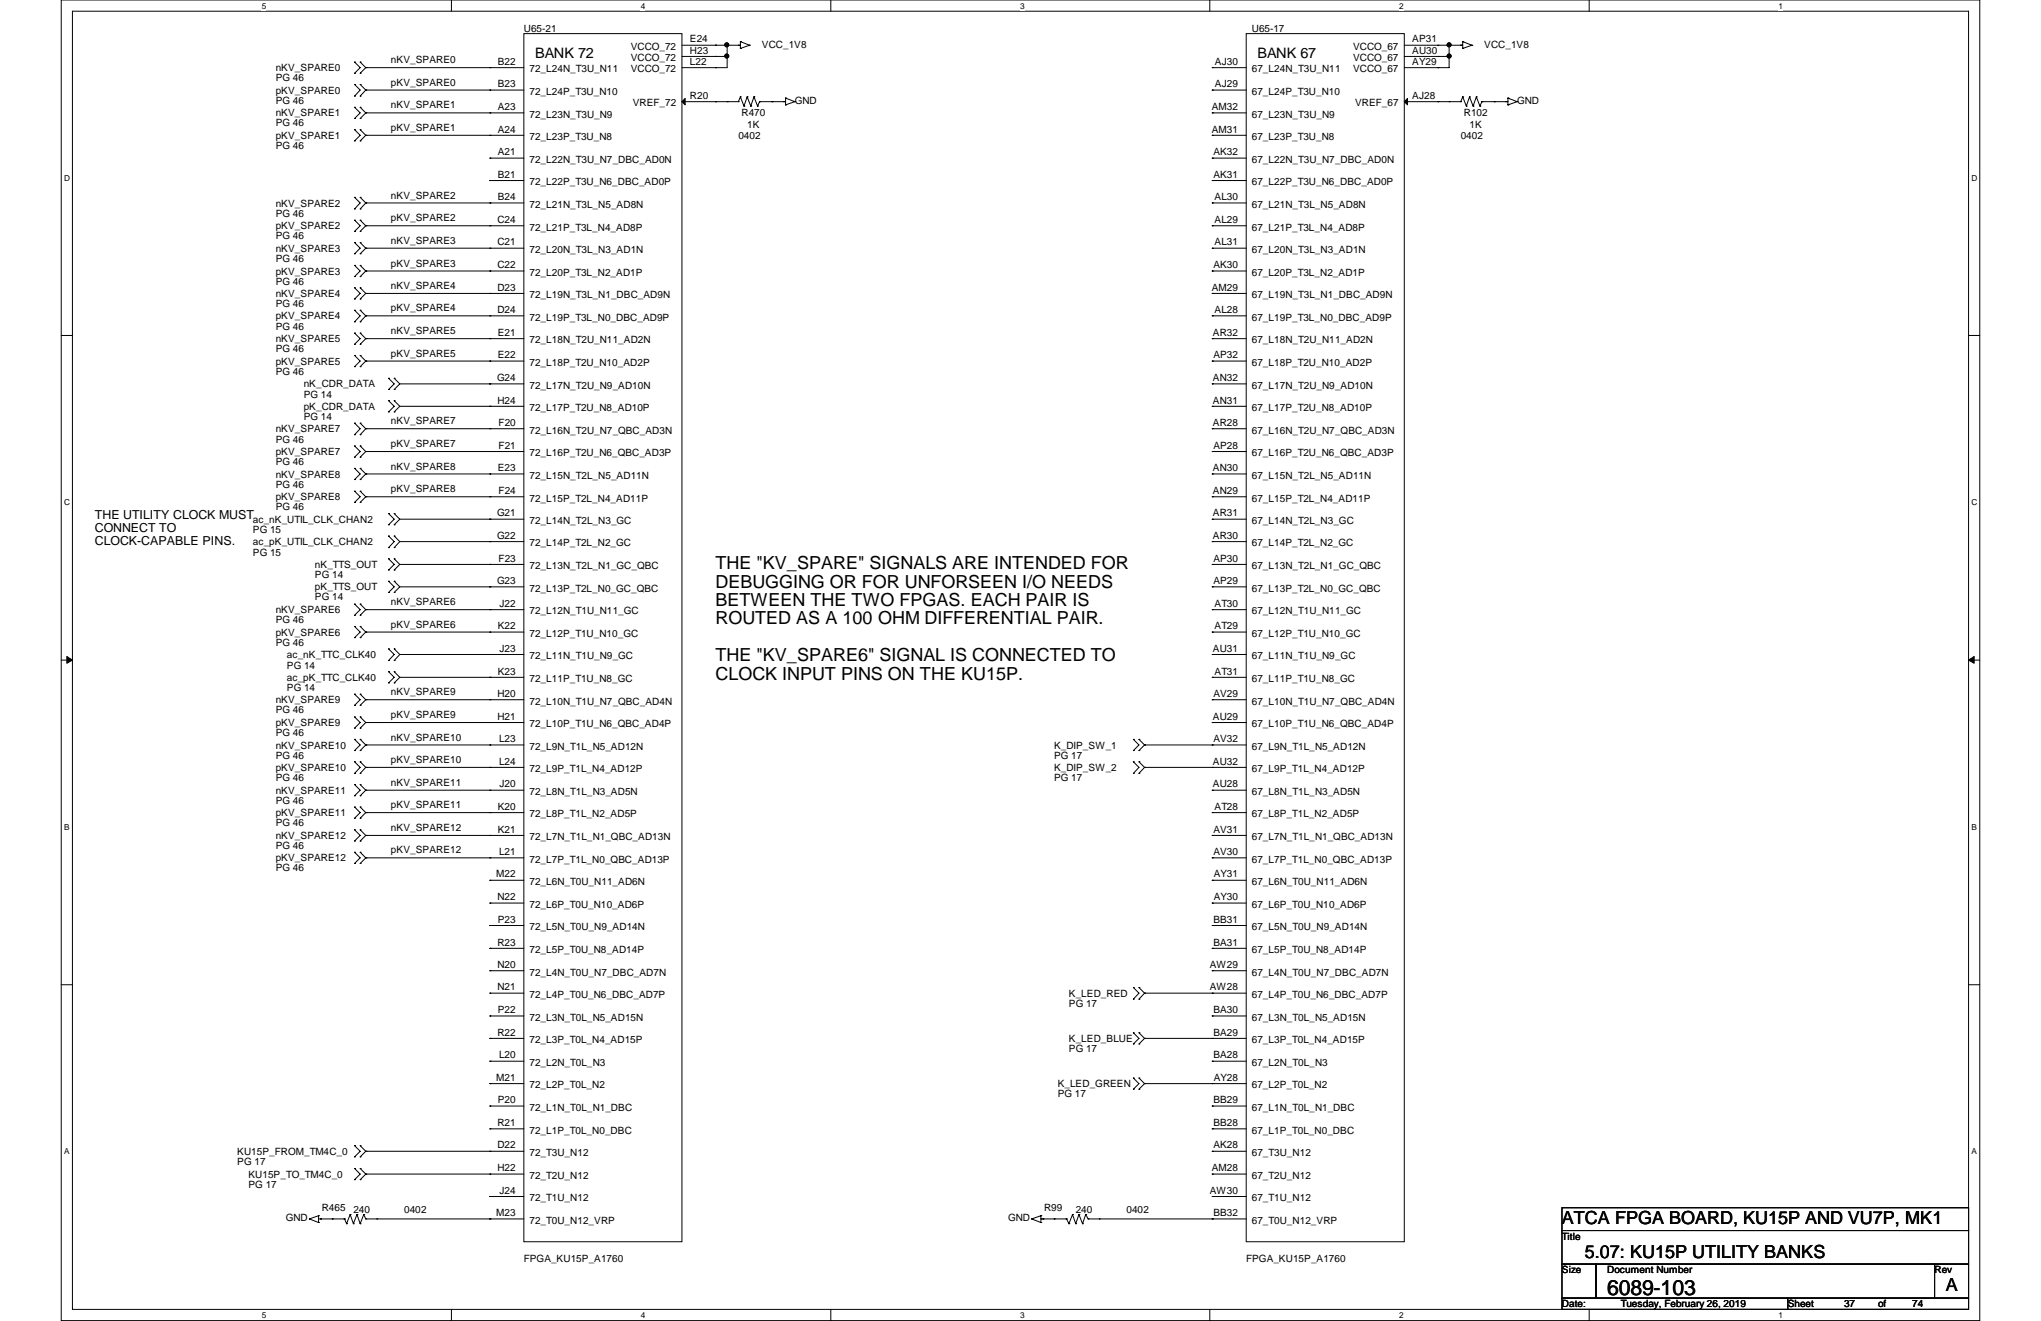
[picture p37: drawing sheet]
<svg xmlns="http://www.w3.org/2000/svg" width="432mm" height="279mm" viewBox="0 0 432 279" stroke-linecap="round" stroke-linejoin="round" font-family="sans-serif">
<defs><g id="words">
<text font-size="4.5" x="340" y="273.8">6089-103</text>
<g font-size="3.8">
<text x="151.4" y="120.4">THE &quot;KV_SPARE&quot; SIGNALS ARE INTENDED FOR</text>
<text x="151.4" y="124.3">DEBUGGING OR FOR UNFORSEEN I/O NEEDS</text>
<text x="151.4" y="128.2">BETWEEN THE TWO FPGAS. EACH PAIR IS</text>
<text x="151.4" y="132.1">ROUTED AS A 100 OHM DIFFERENTIAL PAIR.</text>
<text x="151.4" y="139.9">THE &quot;KV_SPARE6&quot; SIGNAL IS CONNECTED TO</text>
<text x="151.4" y="143.8">CLOCK INPUT PINS ON THE KU15P.</text>
<text x="330.5" y="258.8">ATCA FPGA BOARD, KU15P AND VU7P, MK1</text>
<text x="335.3" y="266">5.07: KU15P UTILITY BANKS</text>
<text x="411.6" y="273.1">A</text>
</g>
<g font-size="3">
<text x="113.2" y="12.4">BANK 72</text>
<text x="266" y="12.4">BANK 67</text>
</g>
<g font-size="2.6">
<text x="20.1" y="109.8">THE UTILITY CLOCK MUST</text>
<text x="20.1" y="112.5">CONNECT TO</text>
<text x="20.1" y="115.2">CLOCK-CAPABLE PINS.</text>
</g>
<g font-size="2.1">
<text x="110.8" y="6.7">U65-21</text>
<text x="133.4" y="10.6">VCCO_72</text>
<text x="146" y="9">E24</text>
<text x="146" y="11.3">H23</text>
<text x="161.2" y="10.1">VCC_1V8</text>
<text x="264.8" y="6.7">U65-17</text>
<text x="286.3" y="10.6">VCCO_67</text>
<text x="298.8" y="9">AP31</text>
<text x="298.8" y="11.3">AU30</text>
<text x="314" y="10.1">VCC_1V8</text>
<text x="58.3" y="15.1">nKV_SPARE0</text>
<text x="58.3" y="17.2">PG 46</text>
<text x="82.7" y="13.4">nKV_SPARE0</text>
<text x="105.3" y="13.7">B22</text>
<text x="112" y="15.3">72_L24N_T3U_N11</text>
<text x="133.4" y="13">VCCO_72</text>
<text x="133.4" y="15.3">VCCO_72</text>
<text x="146" y="13.7">L22</text>
<text x="257" y="13.7">AJ30</text>
<text x="264.8" y="15.3">67_L24N_T3U_N11</text>
<text x="286.3" y="13">VCCO_67</text>
<text x="286.3" y="15.3">VCCO_67</text>
<text x="298.8" y="13.7">AY29</text>
<text x="58.3" y="19.8">pKV_SPARE0</text>
<text x="58.3" y="22">PG 46</text>
<text x="82.7" y="18.1">pKV_SPARE0</text>
<text x="82.7" y="22.9">nKV_SPARE1</text>
<text x="105.3" y="23.3">A23</text>
<text x="105.3" y="18.5">B23</text>
<text x="112" y="20.1">72_L24P_T3U_N10</text>
<text x="133.9" y="22.5">VREF_72</text>
<text x="146" y="20.9">R20</text>
<text x="168.1" y="22">GND</text>
<text x="256.4" y="23.3">AM32</text>
<text x="257" y="18.5">AJ29</text>
<text x="264.8" y="20.1">67_L24P_T3U_N10</text>
<text x="286.7" y="22.5">VREF_67</text>
<text x="298.8" y="20.9">AJ28</text>
<text x="321" y="22">GND</text>
<text x="58.3" y="24.6">nKV_SPARE1</text>
<text x="58.3" y="26.8">PG 46</text>
<text x="58.3" y="29.4">pKV_SPARE1</text>
<text x="82.7" y="27.7">pKV_SPARE1</text>
<text x="105.3" y="28">A24</text>
<text x="112" y="24.9">72_L23N_T3U_N9</text>
<text x="112" y="29.6">72_L23P_T3U_N8</text>
<text x="156.2" y="29.4">0402</text>
<text x="156.9" y="24.6">R470</text>
<text x="158.1" y="27">1K</text>
<text x="256.4" y="28">AM31</text>
<text x="264.8" y="24.9">67_L23N_T3U_N9</text>
<text x="264.8" y="29.6">67_L23P_T3U_N8</text>
<text x="309" y="29.4">0402</text>
<text x="309.7" y="24.6">R102</text>
<text x="310.9" y="27">1K</text>
<text x="58.3" y="31.5">PG 46</text>
<text x="105.3" y="32.9">A21</text>
<text x="112" y="34.5">72_L22N_T3U_N7_DBC_AD0N</text>
<text x="256.7" y="32.9">AK32</text>
<text x="264.8" y="34.5">67_L22N_T3U_N7_DBC_AD0N</text>
<text x="82.7" y="42">nKV_SPARE2</text>
<text x="105.3" y="37.6">B21</text>
<text x="112" y="39.2">72_L22P_T3U_N6_DBC_AD0P</text>
<text x="256.7" y="37.6">AK31</text>
<text x="264.8" y="39.2">67_L22P_T3U_N6_DBC_AD0P</text>
<text x="58.3" y="43.7">nKV_SPARE2</text>
<text x="58.3" y="45.9">PG 46</text>
<text x="82.7" y="46.8">pKV_SPARE2</text>
<text x="105.2" y="47.2">C24</text>
<text x="105.3" y="42.3">B24</text>
<text x="112" y="43.9">72_L21N_T3L_N5_AD8N</text>
<text x="257" y="42.3">AL30</text>
<text x="257" y="47.2">AL29</text>
<text x="264.8" y="43.9">67_L21N_T3L_N5_AD8N</text>
<text x="58.3" y="48.5">pKV_SPARE2</text>
<text x="58.3" y="50.6">PG 46</text>
<text x="58.3" y="53.3">nKV_SPARE3</text>
<text x="82.7" y="51.6">nKV_SPARE3</text>
<text x="105.2" y="51.9">C21</text>
<text x="112" y="53.5">72_L20N_T3L_N3_AD1N</text>
<text x="112" y="48.8">72_L21P_T3L_N4_AD8P</text>
<text x="257" y="51.9">AL31</text>
<text x="264.8" y="53.5">67_L20N_T3L_N3_AD1N</text>
<text x="264.8" y="48.8">67_L21P_T3L_N4_AD8P</text>
<text x="58.3" y="55.4">PG 46</text>
<text x="58.3" y="58.1">pKV_SPARE3</text>
<text x="82.7" y="56.4">pKV_SPARE3</text>
<text x="105.2" y="56.7">C22</text>
<text x="112" y="58.3">72_L20P_T3L_N2_AD1P</text>
<text x="256.7" y="56.7">AK30</text>
<text x="264.8" y="58.3">67_L20P_T3L_N2_AD1P</text>
<text x="58.3" y="60.2">PG 46</text>
<text x="58.3" y="62.8">nKV_SPARE4</text>
<text x="58.3" y="64.9">PG 46</text>
<text x="82.7" y="61.1">nKV_SPARE4</text>
<text x="82.7" y="65.9">pKV_SPARE4</text>
<text x="105.2" y="61.5">D23</text>
<text x="112" y="63.1">72_L19N_T3L_N1_DBC_AD9N</text>
<text x="256.4" y="61.5">AM29</text>
<text x="264.8" y="63.1">67_L19N_T3L_N1_DBC_AD9N</text>
<text x="58.3" y="67.6">pKV_SPARE4</text>
<text x="58.3" y="69.8">PG 46</text>
<text x="82.7" y="70.7">nKV_SPARE5</text>
<text x="105.2" y="66.2">D24</text>
<text x="105.3" y="71">E21</text>
<text x="112" y="67.8">72_L19P_T3L_N0_DBC_AD9P</text>
<text x="256.6" y="71">AR32</text>
<text x="257" y="66.2">AL28</text>
<text x="264.8" y="67.8">67_L19P_T3L_N0_DBC_AD9P</text>
<text x="58.3" y="72.4">nKV_SPARE5</text>
<text x="58.3" y="74.5">PG 46</text>
<text x="58.3" y="77.1">pKV_SPARE5</text>
<text x="82.7" y="75.4">pKV_SPARE5</text>
<text x="105.3" y="75.8">E22</text>
<text x="112" y="72.6">72_L18N_T2U_N11_AD2N</text>
<text x="112" y="77.4">72_L18P_T2U_N10_AD2P</text>
<text x="256.7" y="75.8">AP32</text>
<text x="264.8" y="72.6">67_L18N_T2U_N11_AD2N</text>
<text x="264.8" y="77.4">67_L18P_T2U_N10_AD2P</text>
<text x="58.3" y="79.2">PG 46</text>
<text x="64.3" y="82">nK_CDR_DATA</text>
<text x="105.2" y="80.6">G24</text>
<text x="112" y="82.2">72_L17N_T2U_N9_AD10N</text>
<text x="256.6" y="80.6">AN32</text>
<text x="264.8" y="82.2">67_L17N_T2U_N9_AD10N</text>
<text x="64.3" y="84.1">PG 14</text>
<text x="64.3" y="86.7">pK_CDR_DATA</text>
<text x="64.3" y="88.8">PG 14</text>
<text x="82.7" y="89.7">nKV_SPARE7</text>
<text x="105.2" y="85.3">H24</text>
<text x="112" y="87">72_L17P_T2U_N8_AD10P</text>
<text x="256.6" y="85.3">AN31</text>
<text x="264.8" y="87">67_L17P_T2U_N8_AD10P</text>
<text x="58.3" y="91.4">nKV_SPARE7</text>
<text x="58.3" y="93.6">PG 46</text>
<text x="82.7" y="94.6">pKV_SPARE7</text>
<text x="105.5" y="90.1">F20</text>
<text x="105.5" y="94.9">F21</text>
<text x="112" y="91.7">72_L16N_T2U_N7_QBC_AD3N</text>
<text x="256.6" y="90.1">AR28</text>
<text x="256.7" y="94.9">AP28</text>
<text x="264.8" y="91.7">67_L16N_T2U_N7_QBC_AD3N</text>
<text x="58.3" y="96.3">pKV_SPARE7</text>
<text x="58.3" y="98.4">PG 46</text>
<text x="58.3" y="101">nKV_SPARE8</text>
<text x="82.7" y="99.3">nKV_SPARE8</text>
<text x="105.3" y="99.7">E23</text>
<text x="112" y="101.3">72_L15N_T2L_N5_AD11N</text>
<text x="112" y="96.5">72_L16P_T2U_N6_QBC_AD3P</text>
<text x="256.6" y="99.7">AN30</text>
<text x="264.8" y="101.3">67_L15N_T2L_N5_AD11N</text>
<text x="264.8" y="96.5">67_L16P_T2U_N6_QBC_AD3P</text>
<text x="58.3" y="103.1">PG 46</text>
<text x="58.3" y="105.8">pKV_SPARE8</text>
<text x="58.3" y="107.9">PG 46</text>
<text x="82.7" y="104.1">pKV_SPARE8</text>
<text x="105.5" y="104.5">F24</text>
<text x="112" y="106.1">72_L15P_T2L_N4_AD11P</text>
<text x="256.6" y="104.5">AN29</text>
<text x="264.8" y="106.1">67_L15P_T2L_N4_AD11P</text>
<text x="53.5" y="110.6">ac_nK_UTIL_CLK_CHAN2</text>
<text x="53.5" y="112.7">PG 15</text>
<text x="105.2" y="109.2">G21</text>
<text x="105.2" y="114">G22</text>
<text x="112" y="110.8">72_L14N_T2L_N3_GC</text>
<text x="256.6" y="109.2">AR31</text>
<text x="256.6" y="114">AR30</text>
<text x="264.8" y="110.8">67_L14N_T2L_N3_GC</text>
<text x="53.5" y="115.3">ac_pK_UTIL_CLK_CHAN2</text>
<text x="53.5" y="117.5">PG 15</text>
<text x="105.5" y="118.8">F23</text>
<text x="112" y="115.6">72_L14P_T2L_N2_GC</text>
<text x="256.7" y="118.8">AP30</text>
<text x="264.8" y="115.6">67_L14P_T2L_N2_GC</text>
<text x="66.6" y="120.1">nK_TTS_OUT</text>
<text x="66.6" y="122.3">PG 14</text>
<text x="66.6" y="124.9">pK_TTS_OUT</text>
<text x="105.2" y="123.5">G23</text>
<text x="112" y="120.4">72_L13N_T2L_N1_GC_QBC</text>
<text x="112" y="125.1">72_L13P_T2L_N0_GC_QBC</text>
<text x="256.7" y="123.5">AP29</text>
<text x="264.8" y="120.4">67_L13N_T2L_N1_GC_QBC</text>
<text x="264.8" y="125.1">67_L13P_T2L_N0_GC_QBC</text>
<text x="58.3" y="129.7">nKV_SPARE6</text>
<text x="58.3" y="131.8">PG 46</text>
<text x="66.6" y="127">PG 14</text>
<text x="82.7" y="128">nKV_SPARE6</text>
<text x="105.7" y="128.4">J22</text>
<text x="112" y="130">72_L12N_T1U_N11_GC</text>
<text x="257" y="128.4">AT30</text>
<text x="264.8" y="130">67_L12N_T1U_N11_GC</text>
<text x="58.3" y="134.5">pKV_SPARE6</text>
<text x="58.3" y="136.6">PG 46</text>
<text x="82.7" y="132.8">pKV_SPARE6</text>
<text x="105.3" y="133.1">K22</text>
<text x="105.7" y="137.8">J23</text>
<text x="112" y="134.7">72_L12P_T1U_N10_GC</text>
<text x="256.6" y="137.8">AU31</text>
<text x="257" y="133.1">AT29</text>
<text x="264.8" y="134.7">67_L12P_T1U_N10_GC</text>
<text x="60.7" y="139.2">ac_nK_TTC_CLK40</text>
<text x="60.7" y="141.4">PG 14</text>
<text x="105.3" y="142.7">K23</text>
<text x="112" y="139.4">72_L11N_T1U_N9_GC</text>
<text x="257" y="142.7">AT31</text>
<text x="264.8" y="139.4">67_L11N_T1U_N9_GC</text>
<text x="58.3" y="148.8">nKV_SPARE9</text>
<text x="60.7" y="144">ac_pK_TTC_CLK40</text>
<text x="60.7" y="146.1">PG 14</text>
<text x="82.7" y="147.1">nKV_SPARE9</text>
<text x="105.2" y="147.4">H20</text>
<text x="112" y="149">72_L10N_T1U_N7_QBC_AD4N</text>
<text x="112" y="144.3">72_L11P_T1U_N8_GC</text>
<text x="256.7" y="147.4">AV29</text>
<text x="264.8" y="149">67_L10N_T1U_N7_QBC_AD4N</text>
<text x="264.8" y="144.3">67_L11P_T1U_N8_GC</text>
<text x="58.3" y="150.9">PG 46</text>
<text x="58.3" y="153.6">pKV_SPARE9</text>
<text x="58.3" y="155.7">PG 46</text>
<text x="82.7" y="151.9">pKV_SPARE9</text>
<text x="105.2" y="152.2">H21</text>
<text x="112" y="153.8">72_L10P_T1U_N6_QBC_AD4P</text>
<text x="256.6" y="152.2">AU29</text>
<text x="264.8" y="153.8">67_L10P_T1U_N6_QBC_AD4P</text>
<text x="58.3" y="158.3">nKV_SPARE10</text>
<text x="58.3" y="160.4">PG 46</text>
<text x="82.7" y="156.6">nKV_SPARE10</text>
<text x="82.7" y="161.4">pKV_SPARE10</text>
<text x="105.6" y="157">L23</text>
<text x="105.6" y="161.7">L24</text>
<text x="112" y="158.6">72_L9N_T1L_N5_AD12N</text>
<text x="223" y="158.3">K_DIP_SW_1</text>
<text x="223" y="160.4">PG 17</text>
<text x="256.6" y="161.7">AU32</text>
<text x="256.7" y="157">AV32</text>
<text x="264.8" y="158.6">67_L9N_T1L_N5_AD12N</text>
<text x="58.3" y="163.1">pKV_SPARE10</text>
<text x="58.3" y="165.3">PG 46</text>
<text x="58.3" y="167.9">nKV_SPARE11</text>
<text x="82.7" y="166.2">nKV_SPARE11</text>
<text x="105.7" y="166.5">J20</text>
<text x="112" y="163.3">72_L9P_T1L_N4_AD12P</text>
<text x="223" y="163.1">K_DIP_SW_2</text>
<text x="223" y="165.3">PG 17</text>
<text x="256.6" y="166.5">AU28</text>
<text x="264.8" y="163.3">67_L9P_T1L_N4_AD12P</text>
<text x="58.3" y="170">PG 46</text>
<text x="58.3" y="172.6">pKV_SPARE11</text>
<text x="82.7" y="170.9">pKV_SPARE11</text>
<text x="105.3" y="171.3">K20</text>
<text x="112" y="168.1">72_L8N_T1L_N3_AD5N</text>
<text x="112" y="172.9">72_L8P_T1L_N2_AD5P</text>
<text x="257" y="171.3">AT28</text>
<text x="264.8" y="168.1">67_L8N_T1L_N3_AD5N</text>
<text x="264.8" y="172.9">67_L8P_T1L_N2_AD5P</text>
<text x="58.3" y="174.8">PG 46</text>
<text x="58.3" y="177.5">nKV_SPARE12</text>
<text x="58.3" y="179.6">PG 46</text>
<text x="82.7" y="175.8">nKV_SPARE12</text>
<text x="105.3" y="176.1">K21</text>
<text x="112" y="177.7">72_L7N_T1L_N1_QBC_AD13N</text>
<text x="256.7" y="176.1">AV31</text>
<text x="264.8" y="177.7">67_L7N_T1L_N1_QBC_AD13N</text>
<text x="58.3" y="182.2">pKV_SPARE12</text>
<text x="58.3" y="184.3">PG 46</text>
<text x="82.7" y="180.5">pKV_SPARE12</text>
<text x="105" y="185.6">M22</text>
<text x="105.6" y="180.8">L21</text>
<text x="112" y="182.5">72_L7P_T1L_N0_QBC_AD13P</text>
<text x="256.7" y="180.8">AV30</text>
<text x="256.8" y="185.6">AY31</text>
<text x="264.8" y="182.5">67_L7P_T1L_N0_QBC_AD13P</text>
<text x="105.2" y="190.4">N22</text>
<text x="112" y="187.2">72_L6N_T0U_N11_AD6N</text>
<text x="256.8" y="190.4">AY30</text>
<text x="264.8" y="187.2">67_L6N_T0U_N11_AD6N</text>
<text x="105.3" y="195.2">P23</text>
<text x="112" y="196.8">72_L5N_T0U_N9_AD14N</text>
<text x="112" y="192">72_L6P_T0U_N10_AD6P</text>
<text x="256.7" y="195.2">BB31</text>
<text x="264.8" y="196.8">67_L5N_T0U_N9_AD14N</text>
<text x="264.8" y="192">67_L6P_T0U_N10_AD6P</text>
<text x="105.2" y="200">R23</text>
<text x="112" y="201.6">72_L5P_T0U_N8_AD14P</text>
<text x="256.7" y="200">BA31</text>
<text x="264.8" y="201.6">67_L5P_T0U_N8_AD14P</text>
<text x="105.2" y="204.7">N20</text>
<text x="105.2" y="209.5">N21</text>
<text x="112" y="206.3">72_L4N_T0U_N7_DBC_AD7N</text>
<text x="255.9" y="204.7">AW29</text>
<text x="255.9" y="209.5">AW28</text>
<text x="264.8" y="206.3">67_L4N_T0U_N7_DBC_AD7N</text>
<text x="105.3" y="214.3">P22</text>
<text x="112" y="215.9">72_L3N_T0L_N5_AD15N</text>
<text x="112" y="211.1">72_L4P_T0U_N6_DBC_AD7P</text>
<text x="226.1" y="210.8">K_LED_RED</text>
<text x="226.1" y="213">PG 17</text>
<text x="256.7" y="214.3">BA30</text>
<text x="264.8" y="215.9">67_L3N_T0L_N5_AD15N</text>
<text x="264.8" y="211.1">67_L4P_T0U_N6_DBC_AD7P</text>
<text x="105.2" y="219">R22</text>
<text x="112" y="220.6">72_L3P_T0L_N4_AD15P</text>
<text x="226.1" y="220.4">K_LED_BLUE</text>
<text x="256.7" y="219">BA29</text>
<text x="264.8" y="220.6">67_L3P_T0L_N4_AD15P</text>
<text x="105.6" y="223.9">L20</text>
<text x="112" y="225.5">72_L2N_T0L_N3</text>
<text x="226.1" y="222.5">PG 17</text>
<text x="256.7" y="223.9">BA28</text>
<text x="264.8" y="225.5">67_L2N_T0L_N3</text>
<text x="105" y="228.6">M21</text>
<text x="105.3" y="233.3">P20</text>
<text x="112" y="230.2">72_L2P_T0L_N2</text>
<text x="223.8" y="230">K_LED_GREEN</text>
<text x="223.8" y="232.1">PG 17</text>
<text x="256.7" y="233.3">BB29</text>
<text x="256.8" y="228.6">AY28</text>
<text x="264.8" y="230.2">67_L2P_T0L_N2</text>
<text x="105.2" y="238.2">R21</text>
<text x="112" y="234.9">72_L1N_T0L_N1_DBC</text>
<text x="112" y="239.8">72_L1P_T0L_N0_DBC</text>
<text x="256.7" y="238.2">BB28</text>
<text x="264.8" y="234.9">67_L1N_T0L_N1_DBC</text>
<text x="264.8" y="239.8">67_L1P_T0L_N0_DBC</text>
<text x="50.2" y="244.3">KU15P_FROM_TM4C_0</text>
<text x="105.2" y="242.9">D22</text>
<text x="112" y="244.5">72_T3U_N12</text>
<text x="256.7" y="242.9">AK28</text>
<text x="264.8" y="244.5">67_T3U_N12</text>
<text x="50.2" y="246.4">PG 17</text>
<text x="52.6" y="249.1">KU15P_TO_TM4C_0</text>
<text x="52.6" y="251.2">PG 17</text>
<text x="105.2" y="247.7">H22</text>
<text x="112" y="249.3">72_T2U_N12</text>
<text x="256.4" y="247.7">AM28</text>
<text x="264.8" y="249.3">67_T2U_N12</text>
<text x="68.1" y="256.2">R465</text>
<text x="74.8" y="256.5">240</text>
<text x="85.5" y="256.5">0402</text>
<text x="105" y="257.2">M23</text>
<text x="105.7" y="252.5">J24</text>
<text x="112" y="254.1">72_T1U_N12</text>
<text x="220.9" y="256.2">R99</text>
<text x="227.6" y="256.5">240</text>
<text x="238.3" y="256.5">0402</text>
<text x="255.9" y="252.5">AW30</text>
<text x="256.7" y="257.2">BB32</text>
<text x="264.8" y="254.1">67_T1U_N12</text>
<text x="60.5" y="258.3">GND</text>
<text x="112" y="258.8">72_T0U_N12_VRP</text>
<text x="213.3" y="258.3">GND</text>
<text x="264.8" y="258.8">67_T0U_N12_VRP</text>
<text x="330.5" y="262.2">Title</text>
<text x="110.8" y="267">FPGA_KU15P_A1760</text>
<text x="263.7" y="267">FPGA_KU15P_A1760</text>
<text x="330.5" y="269.3">Size</text>
<text x="340" y="269.3">Document Number</text>
<text x="409.3" y="269.3">Rev</text>
<text x="330.5" y="276.5">Date:</text>
<text x="342.9" y="276.5">Tuesday, February 26, 2019</text>
<text x="378.2" y="276.5">Sheet</text>
<text x="390.1" y="276.5">37</text>
<text x="397.3" y="276.5">of</text>
<text x="404.5" y="276.5">74</text>
</g>
<g font-size="1.7">
<text x="55.4" y="1.9">5</text>
<text x="135.6" y="1.9">4</text>
<text x="215.8" y="1.9">3</text>
<text x="296" y="1.9">2</text>
<text x="376.3" y="1.9">1</text>
<text x="13.5" y="38.3">D</text>
<text x="417.1" y="38.3">D</text>
<text x="13.5" y="106.8">C</text>
<text x="417.1" y="106.8">C</text>
<text x="13.5" y="175.5">B</text>
<text x="417.1" y="175.5">B</text>
<text x="13.5" y="244.2">A</text>
<text x="417.1" y="244.2">A</text>
<text x="55.4" y="278.8">5</text>
<text x="135.6" y="278.8">4</text>
<text x="215.8" y="278.8">3</text>
<text x="296" y="278.8">2</text>
<text x="376.3" y="278.8">1</text>
</g>
</g></defs>
<path d="M13 0h405.8v279.3h-405.8zM15.3 2.4h401.2v274.5h-401.2z" fill="none" stroke="#000" stroke-width=".21"/>
<g fill="#fff">
<path d="M55.4 .3h.9v1.9h-.9z"/>
<path d="M55.4 277.2h.9v1.9h-.9z"/>
</g>
<path d="M95.5 0v2.4M95.5 276.9v2.4" fill="none" stroke="#000" stroke-width=".21"/>
<g fill="#fff">
<path d="M135.6 .3h.9v1.9h-.9z"/>
<path d="M135.6 277.2h.9v1.9h-.9z"/>
</g>
<path d="M175.8 0v2.4M175.8 276.9v2.4" fill="none" stroke="#000" stroke-width=".21"/>
<g fill="#fff">
<path d="M215.8 .3h.9v1.9h-.9z"/>
<path d="M215.8 277.2h.9v1.9h-.9z"/>
</g>
<path d="M255.9 0v2.4M255.9 276.9v2.4" fill="none" stroke="#000" stroke-width=".21"/>
<g fill="#fff">
<path d="M296 .3h.9v1.9h-.9z"/>
<path d="M296 277.2h.9v1.9h-.9z"/>
</g>
<path d="M336.2 0v2.4M336.2 276.9v2.4" fill="none" stroke="#000" stroke-width=".21"/>
<g fill="#fff">
<path d="M376.3 .3h.9v1.9h-.9z"/>
<path d="M376.3 277.2h.9v1.9h-.9z"/>
<path d="M13.5 36.7h1.2v1.9h-1.2z"/>
<path d="M417.1 36.7h1.2v1.9h-1.2z"/>
<path d="M13.5 105.2h1.2v2h-1.2z"/>
<path d="M417.1 105.2h1.2v2h-1.2z"/>
</g>
<path d="M13 71h2.3M416.5 71h2.3" fill="none" stroke="#000" stroke-width=".21"/>
<g fill="#fff">
<path d="M13.5 173.9h1.1v2h-1.1z"/>
<path d="M417.1 173.9h1.1v2h-1.1z"/>
</g>
<path d="M13 139.6h2.3M416.5 139.6h2.3" fill="none" stroke="#000" stroke-width=".21"/>
<path d="M14.1 138.9v1.4l1.2-.7zM416.5 139.6l1.2 .7v-1.4z" fill="#000" stroke="#000" stroke-width=".21"/>
<g fill="#fff">
<path d="M13.5 242.6h1.1v1.9h-1.1z"/>
<path d="M417.1 242.6h1.1v1.9h-1.1z"/>
</g>
<g fill="none" stroke="#000" stroke-width=".21">
<path d="M75 15.5h.1M75 13.1h.1M75 17.9h.1M75 13.1l1.2 1.2-1.2 1.2M75 17.9l1.2 1.2-1.2 1.2M76.2 13.1h.1M76.2 15.5h.1M76.2 17.9h.1M76.2 13.1l1.2 1.2M76.2 17.9l1.2 1.2M77.4 14.3h.1M77.4 14.3h33.4"/>
<path d="M77.4 14.3l-1.2 1.2M77.4 19.1l-1.2 1.2M77.4 19.1h.1M77.4 19.1h33.4M103.6 14.3h.1M103.6 19.1h.1M110.8 7.1h33.5v255.5h-33.5zM144.3 11.9h9.5M151.4 9.6h.1M151.4 11.9h.1M151.4 14.3h.1M153.8 11.9h.1"/>
<path d="M153.8 9.6v4.7h-9.5M153.8 9.6h.1M156.2 9.6h.1M156.6 8.8h.1M156.6 10.2h.1M156.6 8.8v1.4M156.6 9.6h-12.3M156.6 8.8l2 .8M158.6 9.6h.1M158.6 9.6l-2 .6M256.5 14.3h.1M256.5 19.1h.1"/>
<path d="M256.5 14.3h7.2M256.5 19.1h7.2M263.7 7.1h33.4v255.5h-33.4zM297.1 11.9h9.5M304.2 9.6h.1M304.2 11.9h.1M304.2 14.3h.1M306.6 11.9h.1M306.6 9.6h.1M306.6 9.6v4.7h-9.5M309 9.6h.1M309.5 8.8h.1"/>
<path d="M309.5 10.2h.1M309.5 9.6h-12.4M309.5 8.8v1.4M309.5 8.8l1.9 .8M311.4 9.6h.1M311.4 9.6l-1.9 .6M75 20.3h.1M75 25.1h.1M75 22.7h.1M75 29.8h.1M75 27.4h.1M75 22.7l1.2 1.2-1.2 1.2"/>
<path d="M75 27.4l1.2 1.2-1.2 1.2M76.2 20.3h.1M76.2 22.7h.1M76.2 25.1h.1M76.2 27.4h.1M76.2 29.8h.1M76.2 22.7l1.2 1.2M76.2 27.4l1.2 1.2M77.4 23.9l-1.2 1.2M77.4 28.6l-1.2 1.2M77.4 28.6h.1M77.4 28.6h33.4"/>
<path d="M77.4 23.9h.1M103.6 33.4h.1M103.6 38.2h.1M103.6 23.9h.1M103.6 28.6h.1M103.6 33.4h7.2M103.6 38.2h7.2M110.8 23.9h-33.4M144.3 21.5h11.9M151.4 21.5h.1M153.8 21.5h.1M156.2 21.5h.1"/>
<path d="M156.6 20.5h.1M156.6 20.5l.8 1.9M156.6 20.5l-.4 1M157.4 22.4h.1M158.1 20.5h.1M158.1 20.5l.7 1.9M158.1 20.5l-.7 1.9M158.8 22.4h.1M159.5 20.5h.1M159.5 20.5l.8 1.9M159.5 20.5l-.7 1.9M160.3 22.4h.1"/>
<path d="M160.7 21.5h.1M160.7 21.5h5.5M160.7 21.5l-.4 .9M163.3 21.5h.1M165.8 21.5h.1M166.2 20.7h.1M166.2 22.2h.1M166.2 20.7v1.5M166.2 20.7l1.9 .8M168.1 21.5h.1M168.1 21.5l-1.9 .7M256.5 33.4h.1"/>
<path d="M256.5 38.2h.1M256.5 23.9h.1M256.5 28.6h.1M256.5 33.4h7.2M256.5 38.2h7.2M256.5 23.9h7.2M256.5 28.6h7.2M297.1 21.5h11.9M304.2 21.5h.1M306.6 21.5h.1M309 21.5h.1M309.5 20.5h.1"/>
<path d="M309.5 20.5l.7 1.9M309.5 20.5l-.5 1M310.2 22.4h.1M310.9 20.5h.1M310.9 20.5l.8 1.9M310.9 20.5l-.7 1.9M311.7 22.4h.1M312.3 20.5h.1M312.3 20.5l.8 1.9M312.3 20.5l-.6 1.9M313.1 22.4h.1M313.5 21.5h.1"/>
<path d="M313.5 21.5h5.5M313.5 21.5l-.4 .9M316.1 21.5h.1M318.5 21.5h.1M319 20.7h.1M319 22.2h.1M319 20.7v1.5M319 20.7l2 .8M321 21.5h.1M321 21.5l-2 .7M75 44.2h.1M75 41.7h.1"/>
<path d="M75 48.9h.1M75 46.6h.1M75 53.7h.1M75 51.3h.1M75 58.5h.1M75 56.1h.1M75 41.7l1.2 1.2-1.2 1.3M75 46.6l1.2 1.2-1.2 1.1M75 51.3l1.2 1.2-1.2 1.2M75 56.1l1.2 1.2-1.2 1.2M76.2 41.7h.1M76.2 44.2h.1"/>
<path d="M76.2 46.6h.1M76.2 48.9h.1M76.2 51.3h.1M76.2 53.7h.1M76.2 56.1h.1M76.2 58.5h.1M76.2 41.7l1.2 1.2M76.2 46.6l1.2 1.2M76.2 51.3l1.2 1.2M76.2 56.1l1.2 1.2M77.4 42.9l-1.2 1.3M77.4 47.8l-1.2 1.1"/>
<path d="M77.4 52.5l-1.2 1.2M77.4 57.3l-1.2 1.2M77.4 42.9h.1M77.4 47.8h.1M77.4 52.5h.1M77.4 57.3h.1M77.4 52.5h33.4M77.4 57.3h33.4M77.4 42.9h33.4M77.4 47.8h33.4M103.6 52.5h.1M103.6 57.3h.1"/>
<path d="M103.6 42.9h.1M103.6 47.8h.1M256.5 52.5h.1M256.5 57.3h.1M256.5 42.9h.1M256.5 47.8h.1M256.5 52.5h7.2M256.5 57.3h7.2M256.5 42.9h7.2M256.5 47.8h7.2M75 63.2h.1M75 60.9h.1"/>
<path d="M75 68.1h.1M75 65.6h.1M75 72.8h.1M75 70.4h.1M75 77.6h.1M75 75.2h.1M75 60.9l1.2 1.2-1.2 1.1M75 65.6l1.2 1.2-1.2 1.3M75 70.4l1.2 1.2-1.2 1.2M75 75.2l1.2 1.2-1.2 1.2M76.2 60.9h.1M76.2 63.2h.1"/>
<path d="M76.2 65.6h.1M76.2 68.1h.1M76.2 70.4h.1M76.2 72.8h.1M76.2 75.2h.1M76.2 77.6h.1M76.2 60.9l1.2 1.2M76.2 65.6l1.2 1.2M76.2 70.4l1.2 1.2M76.2 75.2l1.2 1.2M77.4 62.1l-1.2 1.1M77.4 66.8l-1.2 1.3"/>
<path d="M77.4 71.6l-1.2 1.2M77.4 76.4l-1.2 1.2M77.4 62.1h.1M77.4 66.8h.1M77.4 71.6h.1M77.4 76.4h.1M77.4 71.6h33.4M77.4 76.4h33.4M77.4 62.1h33.4M77.4 66.8h33.4M103.6 71.6h.1M103.6 76.4h.1"/>
<path d="M103.6 62.1h.1M103.6 66.8h.1M256.5 71.6h.1M256.5 76.4h.1M256.5 62.1h.1M256.5 66.8h.1M256.5 71.6h7.2M256.5 76.4h7.2M256.5 62.1h7.2M256.5 66.8h7.2M75 91.9h.1M75 89.5h.1"/>
<path d="M75 96.7h.1M75 94.3h.1M75 99.1h.1M75 89.5l1.2 1.2-1.2 1.2M75 94.3l1.2 1.2-1.2 1.2M75 99.1l1.2 1.1-1.2 1.2M76.2 89.5h.1M76.2 91.9h.1M76.2 94.3h.1M76.2 96.7h.1M76.2 99.1h.1M76.2 89.5l1.2 1.2"/>
<path d="M76.2 94.3l1.2 1.2M76.2 99.1l1.2 1.1M77.4 90.7l-1.2 1.2M77.4 95.5l-1.2 1.2M77.4 90.7h.1M77.4 95.5h.1M77.4 90.7h33.4M77.4 95.5h33.4M82.2 82.4h.1M82.2 80h.1M82.2 87.1h.1M82.2 84.8h.1"/>
<path d="M82.2 80l1.2 1.2-1.2 1.2M82.2 84.8l1.2 1.1-1.2 1.2M83.4 80h.1M83.4 82.4h.1M83.4 84.8h.1M83.4 87.1h.1M83.4 80l1.2 1.2M83.4 84.8l1.2 1.1M84.6 81.2l-1.2 1.2M84.6 85.9l-1.2 1.2M103.6 90.7h.1M103.6 95.5h.1"/>
<path d="M103.6 81.2h.1M103.6 85.9h.1M110.8 81.2h-26.2M110.8 85.9h-26.2M256.5 90.7h.1M256.5 95.5h.1M256.5 81.2h.1M256.5 85.9h.1M256.5 90.7h7.2M256.5 95.5h7.2M256.5 81.2h7.2M256.5 85.9h7.2"/>
<path d="M75 101.4h.1M75 106.3h.1M75 103.9h.1M75 103.9l1.2 1.2-1.2 1.2M76.2 101.4h.1M76.2 103.9h.1M76.2 106.3h.1M76.2 103.9l1.2 1.2M77.4 100.2l-1.2 1.2M77.4 105.1l-1.2 1.2M77.4 100.2h.1M77.4 105.1h.1"/>
<path d="M77.4 100.2h33.4M77.4 105.1h33.4M82.2 111h.1M82.2 108.6h.1M82.2 115.8h.1M82.2 113.4h.1M82.2 118.2h.1M82.2 108.6l1.2 1.2-1.2 1.2M82.2 113.4l1.2 1.2-1.2 1.2M82.2 118.2l1.2 1.2-1.2 1.2M83.4 108.6h.1M83.4 111h.1"/>
<path d="M83.4 113.4h.1M83.4 115.8h.1M83.4 118.2h.1M83.4 108.6l1.2 1.2M83.4 113.4l1.2 1.2M83.4 118.2l1.2 1.2M84.6 109.8l-1.2 1.2M84.6 114.6l-1.2 1.2M84.6 119.4l-1.2 1.2M84.6 109.8h26.2M84.6 114.6h26.2M103.6 119.4h.1"/>
<path d="M103.6 109.8h.1M103.6 114.6h.1M103.6 100.2h.1M103.6 105.1h.1M110.8 119.4h-26.2M256.5 119.4h.1M256.5 109.8h.1M256.5 114.6h.1M256.5 100.2h.1M256.5 105.1h.1M256.5 119.4h7.2M256.5 109.8h7.2"/>
<path d="M256.5 114.6h7.2M256.5 100.2h7.2M256.5 105.1h7.2M75 130.1h.1M75 127.8h.1M75 134.9h.1M75 132.5h.1M75 127.8l1.2 1.1-1.2 1.2M75 132.5l1.2 1.2-1.2 1.2M76.2 127.8h.1M76.2 130.1h.1M76.2 132.5h.1"/>
<path d="M76.2 134.9h.1M76.2 127.8l1.2 1.1M76.2 132.5l1.2 1.2M77.4 128.9h.1M77.4 128.9l-1.2 1.2M77.4 133.7l-1.2 1.2M77.4 133.7h.1M77.4 133.7h33.4M82.2 120.6h.1M82.2 125.3h.1M82.2 122.9h.1M82.2 139.7h.1"/>
<path d="M82.2 137.2h.1M82.2 122.9l1.2 1.2-1.2 1.2M82.2 137.2l1.2 1.2-1.2 1.3M83.4 120.6h.1M83.4 122.9h.1M83.4 125.3h.1M83.4 137.2h.1M83.4 139.7h.1M83.4 122.9l1.2 1.2M83.4 137.2l1.2 1.2M84.6 124.1l-1.2 1.2M84.6 138.4l-1.2 1.3"/>
<path d="M103.6 138.4h.1M103.6 128.9h.1M103.6 133.7h.1M103.6 124.1h.1M110.8 138.4h-26.2M110.8 128.9h-33.4M110.8 124.1h-26.2M256.5 138.4h.1M256.5 128.9h.1M256.5 133.7h.1M256.5 124.1h.1M256.5 138.4h7.2"/>
<path d="M256.5 128.9h7.2M256.5 133.7h7.2M256.5 124.1h7.2M75 149.2h.1M75 146.8h.1M75 154h.1M75 151.6h.1M75 158.8h.1M75 156.4h.1M75 146.8l1.2 1.2-1.2 1.2M75 151.6l1.2 1.2-1.2 1.2M75 156.4l1.2 1.2-1.2 1.2"/>
<path d="M76.2 146.8h.1M76.2 149.2h.1M76.2 151.6h.1M76.2 154h.1M76.2 156.4h.1M76.2 158.8h.1M76.2 146.8l1.2 1.2M76.2 151.6l1.2 1.2M76.2 156.4l1.2 1.2M77.4 148h.1M77.4 148l-1.2 1.2M77.4 152.8l-1.2 1.2"/>
<path d="M77.4 157.6l-1.2 1.2M77.4 152.8h.1M77.4 157.6h.1M77.4 152.8h33.4M77.4 157.6h33.4M82.2 144.4h.1M82.2 142.1h.1M82.2 142.1l1.2 1.2-1.2 1.1M83.4 142.1h.1M83.4 144.4h.1M83.4 142.1l1.2 1.2M84.6 143.3l-1.2 1.1"/>
<path d="M103.6 148h.1M103.6 152.8h.1M103.6 143.3h.1M103.6 157.6h.1M110.8 148h-33.4M110.8 143.3h-26.2M239.8 158.8h.1M239.8 156.4h.1M239.8 156.4l1.2 1.2-1.2 1.2M241 156.4h.1M241 158.8h.1M241 156.4l1.1 1.2"/>
<path d="M242.1 157.6h.1M242.1 157.6h21.6M242.1 157.6l-1.1 1.2M256.5 148h.1M256.5 152.8h.1M256.5 143.3h.1M256.5 157.6h.1M256.5 148h7.2M256.5 152.8h7.2M256.5 143.3h7.2M75 163.6h.1M75 161.1h.1"/>
<path d="M75 168.3h.1M75 165.9h.1M75 173.1h.1M75 170.7h.1M75 177.9h.1M75 175.5h.1M75 161.1l1.2 1.2-1.2 1.3M75 165.9l1.2 1.2-1.2 1.2M75 170.7l1.2 1.2-1.2 1.2M75 175.5l1.2 1.2-1.2 1.2M76.2 161.1h.1M76.2 163.6h.1"/>
<path d="M76.2 165.9h.1M76.2 168.3h.1M76.2 170.7h.1M76.2 173.1h.1M76.2 175.5h.1M76.2 177.9h.1M76.2 161.1l1.2 1.2M76.2 165.9l1.2 1.2M76.2 170.7l1.2 1.2M76.2 175.5l1.2 1.2M77.4 162.3l-1.2 1.3M77.4 167.1l-1.2 1.2"/>
<path d="M77.4 171.9l-1.2 1.2M77.4 176.7l-1.2 1.2M77.4 162.3h.1M77.4 167.1h.1M77.4 171.9h.1M77.4 176.7h.1M77.4 176.7h33.4M77.4 167.1h33.4M77.4 171.9h33.4M77.4 162.3h33.4M103.6 176.7h.1M103.6 167.1h.1"/>
<path d="M103.6 171.9h.1M103.6 162.3h.1M239.8 163.6h.1M239.8 161.1h.1M239.8 161.1l1.2 1.2-1.2 1.3M241 161.1h.1M241 163.6h.1M241 161.1l1.1 1.2M242.1 162.3h.1M242.1 162.3l-1.1 1.3M256.5 176.7h.1M256.5 167.1h.1"/>
<path d="M256.5 171.9h.1M256.5 162.3h.1M256.5 176.7h7.2M256.5 167.1h7.2M256.5 171.9h7.2M263.7 162.3h-21.6M75 182.6h.1M75 180.3h.1M75 180.3l1.2 1.1-1.2 1.2M76.2 180.3h.1M76.2 182.6h.1M76.2 180.3l1.2 1.1"/>
<path d="M77.4 181.4l-1.2 1.2M77.4 181.4h.1M77.4 181.4h33.4M103.6 195.7h.1M103.6 186.2h.1M103.6 191h.1M103.6 181.4h.1M103.6 195.7h7.2M103.6 186.2h7.2M103.6 191h7.2M256.5 195.7h.1M256.5 186.2h.1"/>
<path d="M256.5 191h.1M256.5 181.4h.1M256.5 195.7h7.2M256.5 186.2h7.2M256.5 191h7.2M256.5 181.4h7.2M13 208.3h2.3M103.6 214.9h.1M103.6 219.6h.1M103.6 205.3h.1M103.6 210.1h.1M103.6 200.6h.1"/>
<path d="M103.6 214.9h7.2M103.6 219.6h7.2M103.6 205.3h7.2M103.6 210.1h7.2M103.6 200.6h7.2M239.8 211.3h.1M239.8 208.9h.1M239.8 218.4h.1M239.8 208.9l1.2 1.2-1.2 1.2M239.8 218.4l1.2 1.2-1.2 1.2M241 208.9h.1M241 211.3h.1"/>
<path d="M241 218.4h.1M241 208.9l1.1 1.2M241 218.4l1.1 1.2M242.1 210.1h.1M242.1 219.6h.1M242.1 219.6h21.6M242.1 210.1h21.6M242.1 210.1l-1.1 1.2M242.1 219.6l-1.1 1.2M256.5 214.9h.1M256.5 219.6h.1M256.5 205.3h.1"/>
<path d="M256.5 210.1h.1M256.5 200.6h.1M256.5 214.9h7.2M256.5 205.3h7.2M256.5 200.6h7.2M416.5 208.3h2.3M103.6 233.9h.1M103.6 238.8h.1M103.6 224.5h.1M103.6 229.2h.1M103.6 233.9h7.2M103.6 238.8h7.2"/>
<path d="M103.6 224.5h7.2M103.6 229.2h7.2M239.8 230.4h.1M239.8 228h.1M239.8 220.8h.1M239.8 228l1.2 1.2-1.2 1.2M241 228h.1M241 230.4h.1M241 220.8h.1M241 228l1.1 1.2M242.1 229.2h.1M242.1 229.2l-1.1 1.2"/>
<path d="M256.5 233.9h.1M256.5 238.8h.1M256.5 224.5h.1M256.5 229.2h.1M256.5 233.9h7.2M256.5 238.8h7.2M256.5 224.5h7.2M263.7 229.2h-21.6M65.4 257.8h.1M65.4 257.8l2 .8M67.4 257.1h.1M67.4 258.6h.1"/>
<path d="M67.4 257.8h5.5M67.4 257.1v1.5M67.4 257.1l-2 .7M67.8 257.8h.1M70.3 257.8h.1M72.9 257.8h.1M72.9 257.8l.4 1M73.3 258.8h.1M74.1 256.9h.1M74.1 256.9l-.8 1.9M74.1 256.9l.7 1.9M74.8 258.8h.1"/>
<path d="M75 244.7h.1M75 242.3h.1M75 249.5h.1M75 247.1h.1M75 242.3l1.2 1.2-1.2 1.2M75 247.1l1.2 1.2-1.2 1.2M75.5 256.9h.1M75.5 256.9l-.7 1.9M75.5 256.9l.7 1.9M76.2 258.8h.1M76.2 242.3h.1M76.2 244.7h.1"/>
<path d="M76.2 247.1h.1M76.2 249.5h.1M76.2 242.3l1.2 1.2M76.2 247.1l1.2 1.2M77 256.9h.1M77 256.9l-.8 1.9M77 256.9l.4 .9M77.4 257.8h.1M77.4 257.8h33.4M77.4 243.5l-1.2 1.2M77.4 248.3l-1.2 1.2M77.4 243.5h.1"/>
<path d="M77.4 248.3h.1M77.4 248.3h33.4M77.4 243.5h33.4M79.8 257.8h.1M103.6 248.3h.1M103.6 243.5h.1M103.6 257.8h.1M103.6 253.1h.1M103.6 253.1h7.2M218.3 257.8h.1M218.3 257.8l1.9 .8M220.2 257.1h.1"/>
<path d="M220.2 258.6h.1M220.2 257.1v1.5M220.2 257.8h5.4M220.2 257.1l-1.9 .7M220.6 257.8h.1M223 257.8h.1M225.6 257.8h.1M225.6 257.8l.5 1M226.1 258.8h.1M226.9 256.9h.1M226.9 256.9l-.8 1.9M226.9 256.9l.7 1.9"/>
<path d="M227.6 258.8h.1M228.3 256.9h.1M228.3 256.9l-.7 1.9M228.3 256.9l.7 1.9M229 258.8h.1M229.7 256.9h.1M229.7 256.9l-.7 1.9M229.7 256.9l.5 .9M230.2 257.8h.1M230.2 257.8h33.5M232.6 257.8h.1M256.5 257.8h.1"/>
<path d="M256.5 253.1h.1M256.5 248.3h.1M256.5 243.5h.1M256.5 253.1h7.2M256.5 248.3h7.2M256.5 243.5h7.2M330.5 255.4h86v4.9h-86zM330.5 260.3h86v7.1h-86zM330.5 267.4h7.2v7.2h-7.2zM330.5 274.6h47.7v2.3h-47.7zM337.7 267.4h71.6v7.2h-71.6zM378.2 274.6h38.3v2.3h-38.3z"/>
<path d="M409.3 267.4h7.2v7.2h-7.2z"/>
</g>
<g fill="#000" stroke="#000" stroke-width=".21">
<path d="M144.3 21.5l.6-.7v1.4z" fill-rule="evenodd"/>
<path d="M297.1 21.5l.7-.7v1.4z" fill-rule="evenodd"/>
<circle cx="153.8" cy="9.5" r=".42"/>
<circle cx="153.8" cy="11.9" r=".42"/>
<circle cx="306.6" cy="9.5" r=".42"/>
<circle cx="306.6" cy="11.9" r=".42"/>
</g>
<use href="#words"/>
</svg>
